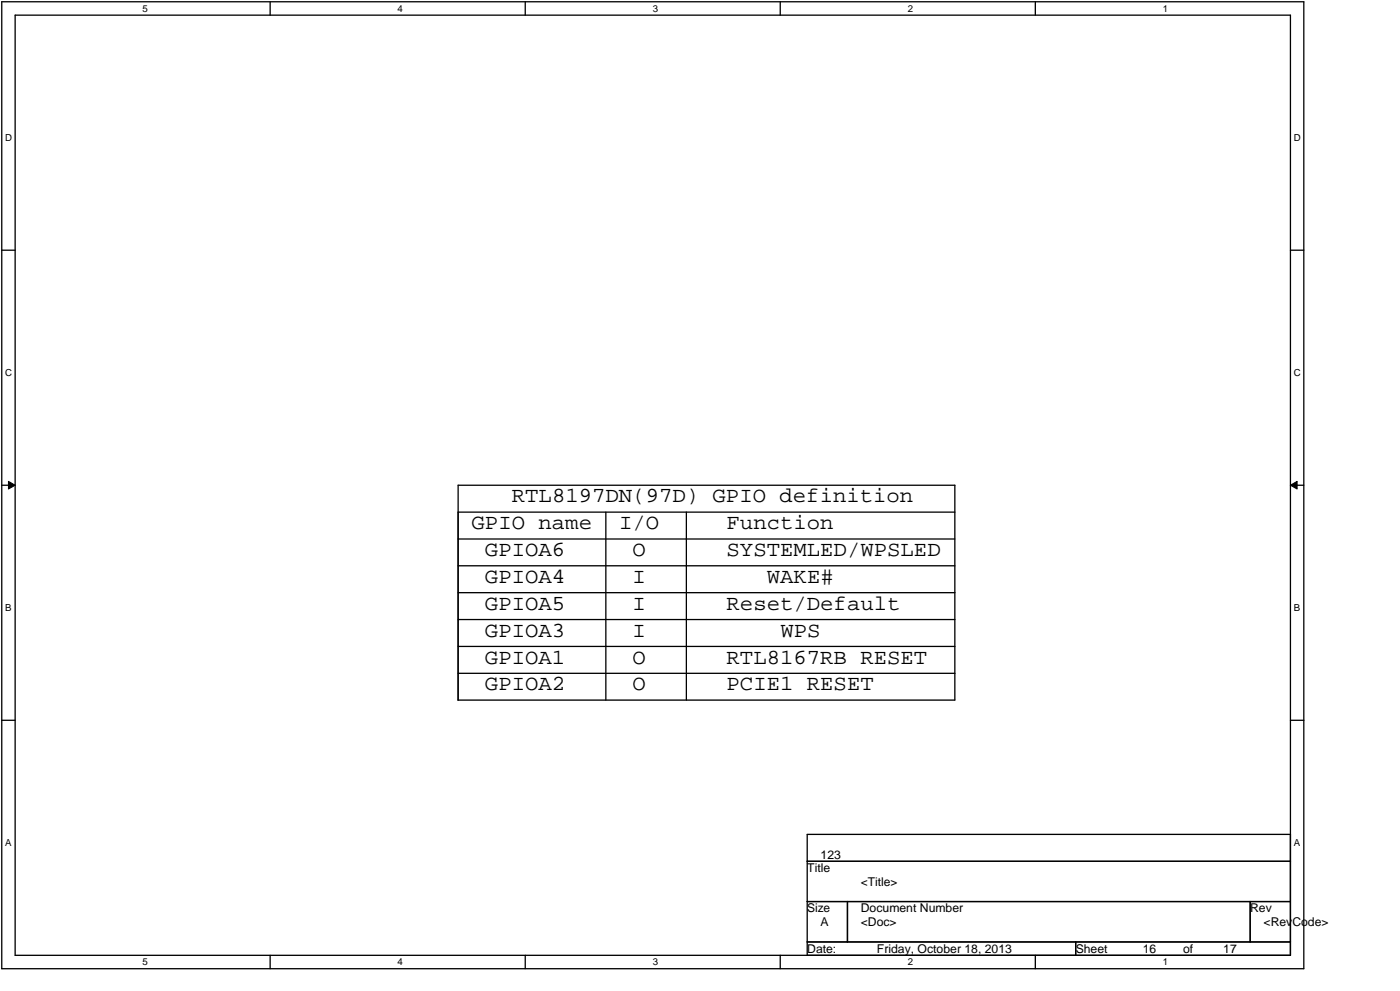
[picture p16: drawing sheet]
<svg xmlns="http://www.w3.org/2000/svg" width="297mm" height="210mm" viewBox="0 0 297 210" stroke-linecap="round" stroke-linejoin="round" font-family="sans-serif">
<defs><g id="words">
<g font-size="4.6">
<text x="108.5" y="106.4">RTL8197DN(97D) GPIO definition</text>
<text x="99.9" y="112.1">GPIO name</text>
<text x="131.2" y="112.1">I/O</text>
<text x="154" y="112.1">Function</text>
<text x="102.8" y="117.8">GPIOA6</text>
<text x="134.1" y="117.8">O</text>
<text x="154" y="117.8">SYSTEMLED/WPSLED</text>
<text x="102.8" y="123.5">GPIOA4</text>
<text x="134.1" y="123.5">I</text>
<text x="162.5" y="123.5">WAKE#</text>
<text x="102.8" y="129.2">GPIOA5</text>
<text x="134.1" y="129.2">I</text>
<text x="154" y="129.2">Reset/Default</text>
<text x="102.8" y="134.8">GPIOA3</text>
<text x="134.1" y="134.8">I</text>
<text x="165.4" y="134.8">WPS</text>
<text x="102.8" y="140.5">GPIOA1</text>
<text x="134.1" y="140.5">O</text>
<text x="154" y="140.5">RTL8167RB RESET</text>
<text x="102.8" y="146.2">GPIOA2</text>
<text x="134.1" y="146.2">O</text>
<text x="154" y="146.2">PCIE1 RESET</text>
</g>
<g font-size="2.6">
<text x="171.1" y="184.7">Title</text>
<text x="173.9" y="181.9">123</text>
<text x="182.4" y="187.6">&lt;Title&gt;</text>
<text x="171.1" y="193.3">Size</text>
<text x="173.9" y="196.1">A</text>
<text x="182.4" y="196.1">&lt;Doc&gt;</text>
<text x="182.4" y="193.3">Document Number</text>
<text x="264.9" y="193.3">Rev</text>
<text x="267.8" y="196.1">&lt;RevCode&gt;</text>
<text x="171.1" y="201.8">Date:</text>
<text x="185.8" y="201.8">Friday, October 18, 2013</text>
<text x="228" y="201.8">Sheet</text>
<text x="242.2" y="201.8">16</text>
<text x="250.7" y="201.8">of</text>
<text x="259.2" y="201.8">17</text>
</g>
<g font-size="2">
<text x="30.2" y="2.5">5</text>
<text x="84.3" y="2.5">4</text>
<text x="138.3" y="2.5">3</text>
<text x="192.4" y="2.5">2</text>
<text x="246.4" y="2.5">1</text>
<text x="1.1" y="29.9">D</text>
<text x="274.2" y="29.9">D</text>
<text x="1.1" y="79.7">C</text>
<text x="274.2" y="79.7">C</text>
<text x="1.1" y="129.5">B</text>
<text x="274.2" y="129.5">B</text>
<text x="1.1" y="179.3">A</text>
<text x="274.2" y="179.3">A</text>
<text x="30.2" y="204.5">5</text>
<text x="84.3" y="204.5">4</text>
<text x="138.3" y="204.5">3</text>
<text x="192.4" y="204.5">2</text>
<text x="246.4" y="204.5">1</text>
</g>
</g></defs>
<path d="M.4 .4h275.9v204.8h-275.9zM3.2 3.2h270.3v199.1h-270.3z" fill="none" stroke="#000" stroke-width=".28"/>
<g fill="#fff">
<path d="M30.2 .6h1.2v2.3h-1.2z"/>
<path d="M30.2 202.6h1.2v2.3h-1.2z"/>
</g>
<path d="M57.2 .4v2.8M57.2 202.3v2.9" fill="none" stroke="#000" stroke-width=".28"/>
<g fill="#fff">
<path d="M84.3 .6h1.1v2.3h-1.1z"/>
<path d="M84.3 202.6h1.1v2.3h-1.1z"/>
</g>
<path d="M111.3 .4v2.8M111.3 202.3v2.9" fill="none" stroke="#000" stroke-width=".28"/>
<g fill="#fff">
<path d="M138.3 .6h1.2v2.3h-1.2z"/>
<path d="M138.3 202.6h1.2v2.3h-1.2z"/>
</g>
<path d="M165.3 .4v2.8M165.3 202.3v2.9" fill="none" stroke="#000" stroke-width=".28"/>
<g fill="#fff">
<path d="M192.4 .6h1.1v2.3h-1.1z"/>
<path d="M192.4 202.6h1.1v2.3h-1.1z"/>
</g>
<path d="M219.4 .4v2.8M219.4 202.3v2.9" fill="none" stroke="#000" stroke-width=".28"/>
<g fill="#fff">
<path d="M246.4 .6h1.2v2.3h-1.2z"/>
<path d="M246.4 202.6h1.2v2.3h-1.2z"/>
<path d="M1.1 28.1h1.5v2.3h-1.5z"/>
<path d="M274.2 28.1h1.5v2.3h-1.5z"/>
<path d="M1.1 77.9h1.5v2.3h-1.5z"/>
<path d="M274.2 77.9h1.5v2.3h-1.5z"/>
</g>
<path d="M.4 53h2.8M273.5 53h2.8" fill="none" stroke="#000" stroke-width=".28"/>
<g fill="#fff">
<path d="M1.1 127.7h1.4v2.3h-1.4z"/>
<path d="M274.2 127.7h1.4v2.3h-1.4z"/>
</g>
<path d="M.4 102.8h2.8M273.5 102.8h2.8" fill="none" stroke="#000" stroke-width=".28"/>
<path d="M1.8 102l1.4 .8-1.4 .8zM273.5 102.8l1.4-.8v1.6z" fill="#000"/>
<path d="M1.8 102l1.4 .8-1.4 .8zM273.5 102.8l1.4-.8v1.6z" fill="none" stroke="#000" stroke-width=".21"/>
<g fill="#fff">
<path d="M1.1 177.5h1.4v2.2h-1.4z"/>
<path d="M274.2 177.5h1.4v2.2h-1.4z"/>
</g>
<g fill="none" stroke="#000" stroke-width=".28">
<path d="M97.1 102.8h105.2v45.5h-105.2zM97.1 114.2h105.3M97.1 108.5h105.3M97.1 119.8h105.3M128.4 108.5v39.8M145.5 108.5v39.8M97.1 125.5h105.3M97.1 131.2h105.3M97.1 136.9h105.3M.4 152.6h2.8M97.1 142.6h105.3M273.5 152.6h2.8"/>
<path d="M171.1 176.7h102.4v25.6h-102.4zM171.1 182.4h102.4M171.1 191h102.4M171.1 199.5h102.4M179.6 191v8.5M228 199.5v2.8M264.9 191v8.5"/>
</g>
<use href="#words"/>
</svg>
